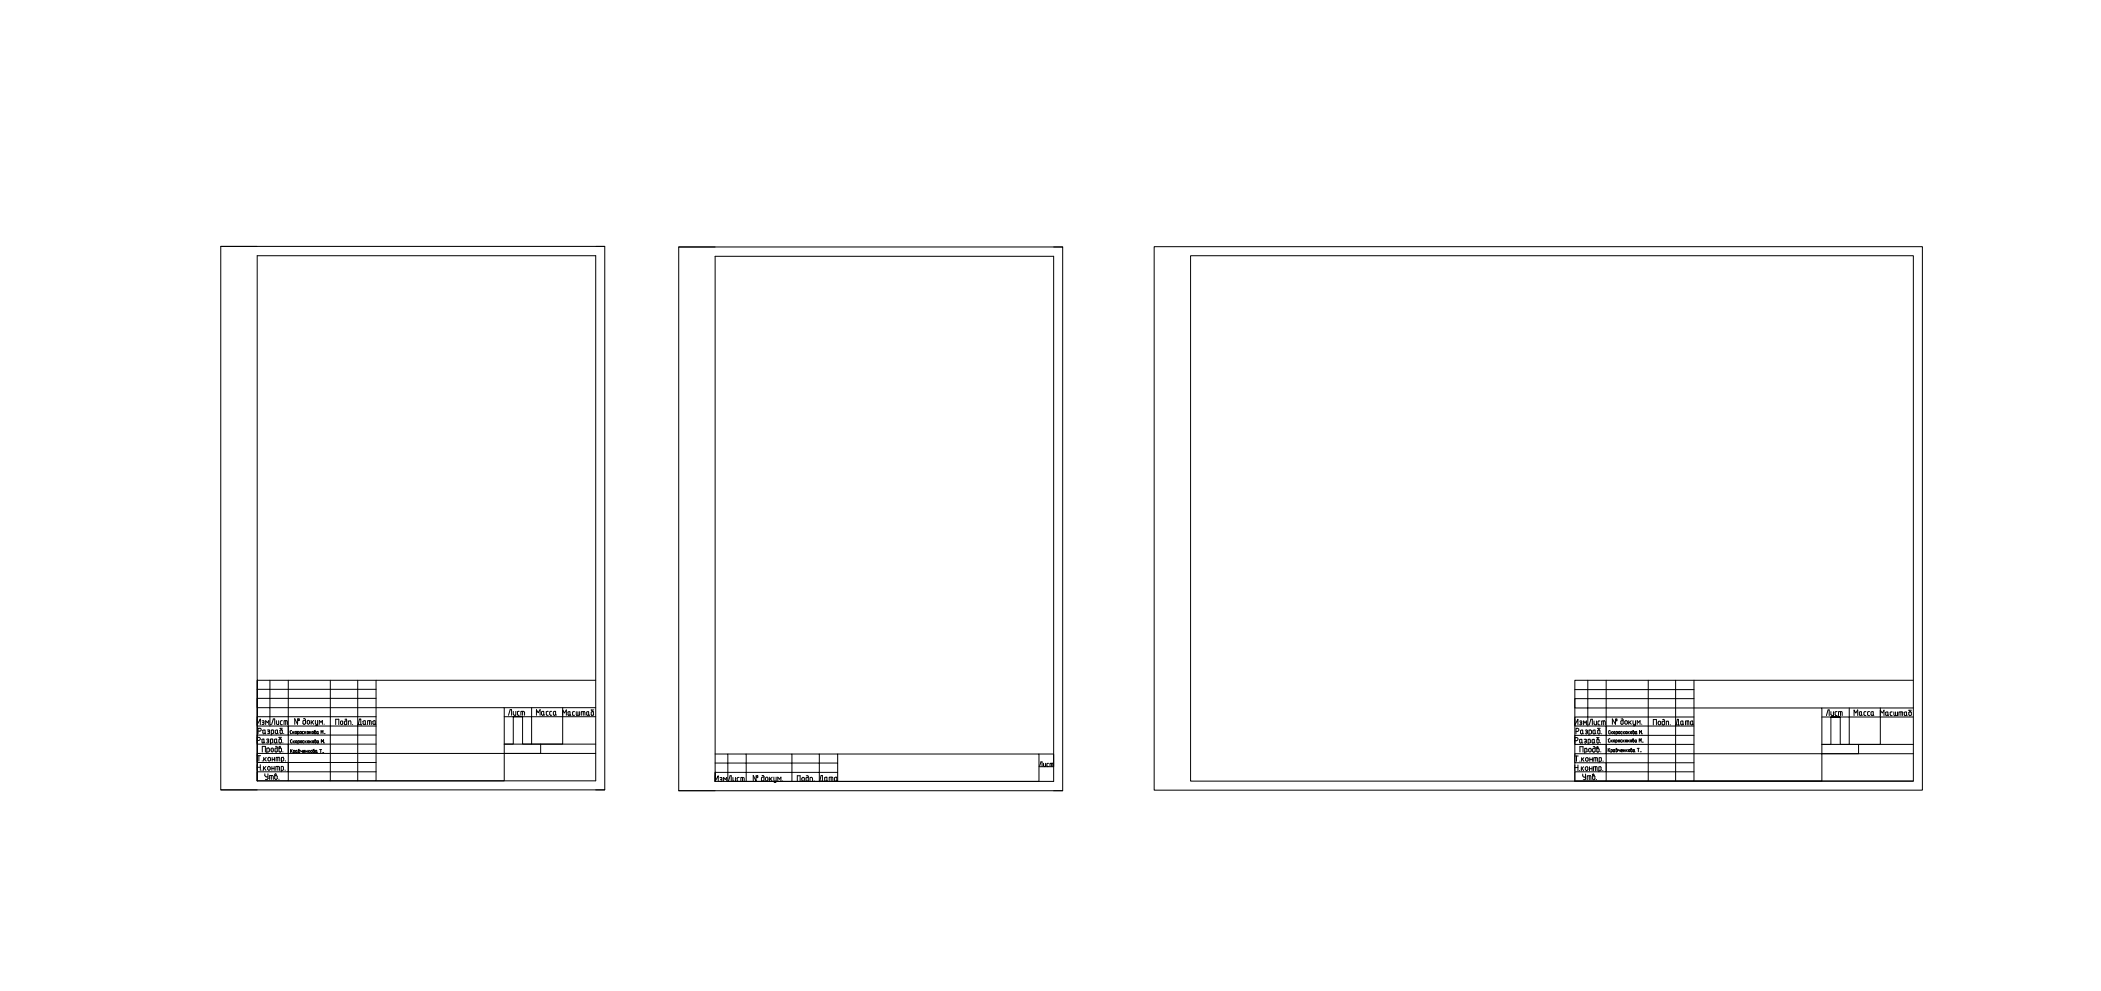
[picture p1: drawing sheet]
<svg xmlns="http://www.w3.org/2000/svg" width="630mm" height="297mm" viewBox="0 0 630 297" stroke-linecap="round" stroke-linejoin="round" font-family="sans-serif">
<g fill="none" stroke="#000" stroke-width=".3">
<path d="M66.2 73.9h115.2v162.9h-115.2zM66.2 73.9h10.9M178.6 73.9h2.8M203.5 74h115.2v163h-115.2zM203.5 74h11M316 74h2.7M346.1 73.9h230.4v162.9h-230.4zM357 76.7h216.8v157.4h-216.8zM77.1 206.6h3.8v2.7h31.9M77.1 215.5v1.7l1-1.7v1.7M77.4 219.1h.5a.45 .45 0 0 0 .4-.3 .45 .45 0 0 0-.2-.5h-.7v1.6M78.6 216.1l.6 .1-.3 .4"/>
<path d="M78.7 219l.8-.2 .2 1.2M78.7 216.6h.2M78.8 219l.2 1M78.9 216.6l.3 .1v.3l-.6 .1M79.5 219.7l-.4 .2M79.7 217.2v-1.2l.5 .6 .4-.6v1.2M80.2 218.8l.7 .1-.3 .4M80.3 219.3h.3M80.6 219.3l.3 .5h-.6M80.9 203.9v2.7h31.9M81.1 217.1v.1M81.4 217.2l.6-1.7h.4v1.7"/>
<path d="M81.8 218.8h-.4v1.5M81.9 218.7l.1 1M82.1 219.7l-.7 .2M82.8 220l-.3-.3v-.7l.3-.2h.4l.2 1.2M82.9 216v.9l.3 .3h.4v-1.2M83.3 219.7l-.5 .2M84 219l.2 1M84.3 217.2h.4M84.4 218.8l-.5 .2M84.5 218.7l.2 1M84.7 218.3h-.7l.6 .5M84.7 216l-.6 .3v.6l.2 .4"/>
<path d="M84.8 219.7l-.6 .2M85.1 219.8v.1M85.2 217.2v-1.2h.8l.2 1.2M85.7 216v1.2M86.4 203.9v30.1h-9.3M86.4 217.6h26.4M87 219.2l.2 .8M87.3 219.9h.2M87.5 219l-.5 .1M87.8 219.2v.7M87.9 219.6l.3 .3M88.2 219.2l-.4 .5"/>
<path d="M88.6 219.3h.4l-.1 .5-.4-.1zM89.2 215.4v1.7l-.8-1.7v1.7M89.5 219.2h-.3v1M89.5 215.4l.2 .2-.1 .4-.2-.1zM89.6 219.2l.1 .6-.5 .1M90 219.3h.4v.5l-.5-.1zM90.8 219.9h.2M91 215.4h.4M91 219.2l-.3 .2 .1 .6M91.4 215.3l.2 .4v1.2l-.2 .2-.6-.2v-.7M91.4 219.2v.7M91.5 219.6l.3 .3"/>
<path d="M91.6 215.9l-.8 .2M91.8 219.2l-.4 .5M92.2 216.1h.6v.8l-.3 .2-.4-.4zM92.2 219.3h.3v.5l-.4-.1zM92.8 219.2v.7M93 219.6l.3 .3M93.3 215.9v1.2M93.3 219.2l-.5 .5M93.6 216.4l.5 .7M93.7 219.3h.3l-.2 .6-.2-.2zM94.1 215.9l-.8 .8M94.2 219.4l.3-.2 .2 .2v.4l-.2 .1"/>
<path d="M94.3 219.1l.1 .9M94.4 219l-.2 .1M94.5 218.9l-.1 .4M94.6 215.9l.1 1.2M94.8 217.1h.4M95.2 215.9v1.3M95.3 217.3l-.6 .2M95.4 219.8v-.6h-.2l-.2 .2 .2 .6M95.4 219.8l-.2 .1M95.4 219.8l.1 .2M95.8 217.1v-1.2l.5 .6 .4-.6v1.2M96.3 219.9v-.9l.3 .5 .3-.5v.9"/>
<path d="M97.2 219.9h.1M97.2 217v.1M99.1 203.9v30.1h-12.7M100.7 217.2v-1.6h.9v1.6M102.2 216.2h.6l-.1 .9-.5-.1zM103.3 216.4l.2 .9M103.5 215.6h.3M103.8 215.5l.2 1.5M104 216.1l-.7 .2M104.1 217l-.6 .2M105 216.1h-.5v1.1M105.1 216l.1 1.2"/>
<path d="M105.7 217.1v.1M107.3 203.9v30.1h-8.2M107.3 217.4v-.2h1.1v.2M107.4 217.2l.4-1.7h.4v1.7M108.8 216.3l.8-.3 .1 1.2M108.9 216.3l.2 .9M109.6 217l-.5 .2M110.8 216v1.2M111.1 216h-.9v1.2M111.2 216l.1 1.2M111.8 216.3l.7-.3 .2 1.2M111.8 216.3l.2 .9"/>
<path d="M112.5 217l-.4 .2M112.8 203.9v30.1h-5.5M112.8 214.8h-31.9v2.8M151.2 214.8h8.2v8.2h-2.7v-8.2h-2.8v8.2h-2.7h10.9v2.8h-10.9M151.2 212.1h27.4M152.5 214.4l.5-1.7h.4v1.7M153.9 213.2v.9l.4 .3h.4v-1.2M155.2 213.5v.7l.2 .2h.3M155.7 213.2l-.6 .2M156.2 214.4v-1.2h.9l.2 .3v.9M156.7 213.2v1.2M159.4 212.1v2.7h9.3v-2.7"/>
<path d="M160.9 214.4v-1.7l.5 .9 .6-.9v1.7M162.4 213.4l.7-.2 .1 1.2M162.4 213.5v.7l.2 .2 .6-.2M163.8 213.5l.2 .9M164.1 214.4h.3M164.4 213.2l-.7 .2M164.8 213.5v.7l.6 .2M165.4 213.2l-.6 .2M165.9 213.4l.7-.2 .2 1.2M165.9 213.5l.2 .9M166.7 214.2l-.5 .2M168.7 214.4v-1.6l.5 .9 .6-.9v1.6"/>
<path d="M170.3 213.5l.6-.2v.9l.3 .3M170.3 213.6l.2 .9M171 214.2l-.5 .2M171.7 213.6l.2 .9M172 214.4h.3M172.3 213.3l-.7 .2M172.8 213.3l.2 1.2M173.3 213.3v1.1M173.8 213.3v1.1h-.7M174.9 213.3v1.1M175.2 213.3h-.9v1.1M175.3 213.2l.1 1.2"/>
<path d="M175.9 213.5l.6-.2v.9l.3 .3M175.9 213.6l.2 .9M176.6 214.2l-.4 .2M177.3 213.6l.2 .9M177.8 213.3l-.5 .2M177.8 213.2l.2 1M178.1 214.2l-.6 .2M178.1 212.8h-.8l.6 .5M178.6 203.9h-101.5v30.1v-157.3h101.5v157.3h-101.5M178.6 214.8h-9.9v8.2h-9.3M472.3 206.7h3.9v2.7h31.8M472.3 215.6v1.7l.9-1.7v1.7"/>
<path d="M472.6 219.2l.8-.2-.1-.6-.7-.1v1.7M473.7 216.2h.7v.3l-.4 .2M473.9 216.7h.1M474 216.7l.4 .1v.3l-.7 .1M474.7 219.8l-.5 .2-.2-.3v-.6l.2-.3h.4l.2 1.2M474.9 217.3v-1.2l.4 .6 .4-.6v1.2M475.4 218.9l.6 .1v.2l-.3 .2M475.6 219.4h.1M475.7 219.4l.3 .1v.3l-.6 .1M476.2 203.9v2.8h31.8M476.2 217.2v.1M476.6 217.3l.5-1.7h.4v1.7"/>
<path d="M477.3 219.7v-.6l-.3-.3h-.5v1.6M477.3 219.8l-.8 .2M478 216.1v.8l.4 .4h.4v-1.2M478.5 219.8l-.6 .2-.2-.3v-.6l.2-.3h.5v.9l.2 .3M479.1 219.1l.2 .9M479.2 216.4v.6l.6 .3M479.6 218.8l-.6 .3M479.6 218.8l.2 .9M479.8 216.1l-.6 .2M479.9 218.3h-.8l.6 .6M479.9 219.8l-.5 .2M480.3 219.9v.1"/>
<path d="M480.8 216.1v1.2M481.2 216.1h-.9v1.2M481.2 216l.2 .4v.9M481.7 203.9v30.2h-9.4M481.7 217.6h26.3M482.4 219.2l.2 .8M482.7 220h.2M482.9 219l-.6 .1M483.1 219.2v.8M483.3 219.6l.3 .4M483.6 219.2l-.5 .5M484 219.3h.3l-.2 .7-.2-.3z"/>
<path d="M484.5 215.5v1.6l-1-1.6v1.6M484.6 220l.5-.2-.2-.6h-.3v1M484.7 215.5h.2l-.1 .6zM486.1 216.3l.1 .9M486.2 215.5h.3M486.4 219.2l-.3 .2v.4l.3 .2M486.6 215.4l.1 1.5M486.7 216l-.7 .2M486.7 219.2v.8M486.8 216.9l-.5 .2M486.8 219.6l.4 .4M487.2 219.2l-.5 .5"/>
<path d="M487.3 216.1h.7l-.2 1-.5-.2zM488.2 219.2v.8M488.4 219.6l.2 .4M488.4 216v1.1M488.6 219.2l-.4 .5M488.7 216.5l.5 .6M489 219.3h.4l-.2 .7-.3-.3zM489.2 216l-.8 .7M489.7 216l.2 1.2M489.7 219.1v.7l.3 .2 .1-.6-.1-.2-.4 .2M489.8 219l-.2 .1M489.9 219l-.1 .3"/>
<path d="M490 217.1h.5M490.4 219.4l.4-.2-.2 .8-.2-.2zM490.5 216v1.3M490.5 217.4l-.7 .1M490.8 219.8l.1 .2M491 217.1v-1.1l.4 .5 .4-.5v1.1M491.7 220v-1l.3 .5 .3-.5v1M492.3 217v.1M492.6 219.9v.1M494.3 203.9v30.2h-12.6M495.8 217.3v-1.6h.9v1.6M497.3 216.3h.7l-.2 .9-.5-.1z"/>
<path d="M498.6 215.7h.3M498.9 215.6l.3 .3v1.1M499.2 216.2l-.8 .2v.6l.3 .4M499.2 217.1l-.5 .2M500.1 216.2h-.4v1.1M500.2 216.1l.2 1.2M500.9 217.2v.1M502.5 203.9v30.2h-8.2M502.5 217.5v-.2h1v.2M502.7 217.3l.3-1.7h.3v1.7M504 216.3l.7-.2 .2 1.2M504 216.4v.6l.3 .3 .5-.3"/>
<path d="M506 216.1v1.2M506.2 216.1h-.7v1.2M506.3 216l.2 1.3M507 216.3l.7-.2 .1 1.2M507 216.4l.2 .9M507.7 217l-.5 .3M508 203.9v30.2h-5.5M508 214.9h-31.8v2.7M546.4 214.9h8.2v8.2h-2.7v-8.2h-2.8v8.2h-2.7h11v2.8h-11M546.4 212.2h27.4M547.7 214.5l.5-1.7h.4v1.7M549.1 213.3v.9l.3 .3h.4v-1.2"/>
<path d="M550.3 213.6l.2 .9M550.6 214.5h.3M550.9 213.3l-.7 .2M551.9 213.3v1.2M552.2 213.3h-.9v1.2M552.3 213.2l.1 1.3M554.6 212.2v2.7h9.3v-2.7M556 214.5v-1.7l.5 .9 .6-.9v1.7M557.5 213.5l.7-.2v.9l.3 .3M557.6 213.6l.2 .9M558.3 214.2l-.4 .3M559 213.6l.1 .9"/>
<path d="M559.2 214.5h.4M559.6 213.3l-.6 .2M560.1 213.6l.1 .9M560.3 214.5h.4M560.7 213.3l-.7 .2M561.1 213.5l.7-.2 .1 1.2M561.1 213.6v.6l.2 .3 .5-.3M563.9 214.5v-1.6l.6 .8 .5-.8v1.6M565.4 213.6l.8-.2 .1 1.2M565.5 213.6l.2 1M566.2 214.3l-.5 .2M567.1 214.5h.3"/>
<path d="M567.4 213.4l-.6 .2v.6l.3 .4M567.9 213.4l.2 1.2M568.5 213.4v1.1M569 213.4v1.1h-.8M570.1 213.4v1.1M570.3 213.4h-.8v1.1M570.4 213.3l.2 1.2M571 213.6l.8-.2 .1 1.2M571.1 213.6l.1 1M571.8 214.3l-.5 .2M572.9 213.4l-.5 .2v.6l.3 .4M572.9 213.3l.3 .3v.6"/>
<path d="M573.2 214.3l-.5 .2M573.2 212.9h-.8l.6 .5M573.8 203.9h-101.5v30.2M573.8 214.9h-9.9v8.2h-9.3M66.2 236.8h10.9M77.1 221.9l.9-.2-.2-.6-.7-.1v1.7M77.1 229.2v1.7M77.1 226.5h1M77.1 230h1M77.6 226.5v1.6M78.1 229.2v1.7M78.5 221.7l.7-.2v.9l.2 .3"/>
<path d="M78.6 221.8l.1 .9M78.6 230.8v.1M78.7 225.4v-1.7h.9v1.7M78.7 228v.1M79 229.7v1.2M79.1 227v1.1M79.2 222.4l-.4 .3M79.2 230.2l.6 .7M79.3 227.5l.5 .6M79.4 231.9l.1 .7 .8 .3M79.8 229.7l-.8 .8M79.8 227l-.7 .8"/>
<path d="M79.9 221.6h.7l-.3 .5M79.9 222.6l.4 .1M80.1 222.1h.2M80.3 222.1l.3 .3-.3 .3M80.3 231.9v1.5M80.4 227.2h.7l-.2 .9-.5-.2zM80.4 233.4l-.8 .2M80.5 229.8a.58 .58 0 0 1 .6 .5 .58 .58 0 0 1-.5 .6l-.3-.4zM80.5 224.2h-.5v1.6M80.5 224.1l.3 .4v.7l-.3 .2h-.5M80.9 233.6v-1.2h.8l.3 .3v.9M81.3 224.4h.7v.8l-.4 .2-.3-.4z"/>
<path d="M81.4 232.4v1.2M81.5 221.5h-.4v1.5M81.5 230.3h.7M81.5 229.7v1.2M81.6 221.4l.2 1M81.6 227.6h.7M81.6 227v1.1M81.9 222.4l-.8 .3M82.2 221.7l.8-.2v.9M82.2 229.7v1.2M82.3 221.8l.2 .9M82.3 227v1.1"/>
<path d="M82.4 232.1l.2-.2 .3 .2-.4 .4M82.4 232.2v1.2l.5 .2 .2-.2v-.7l-.2-.3-.5 .2M82.5 224.5l.1 .9M82.6 223.7h.3M83 222.4l-.5 .3M83 222.4l.1 .3M83 223.7l.1 1.5M83.1 224.2l-.6 .2M83.2 225.2l-.5 .2M83.3 227v1.1M83.3 229.7v1.2M83.6 229.7h-.9v1.2"/>
<path d="M83.7 223.9l.2-.2 .2 .2-.3 .4M83.7 227h-.9v1.1M83.7 226.9l.2 .4v.8M83.7 229.7l.1 1.2M83.7 224v1.2l.2 .2 .5-.2v-.7l-.2-.4M83.7 233.5v.1M84.2 221.4l.2 .4v.6l-.2 .3-.5-.3v-.6M84.2 221.5l-.5 .2M84.2 224.2l-.5 .2M84.4 221h-.7l.5 .5M84.8 229.7h-.5v1.6M84.8 227h-.4v1.5"/>
<path d="M84.8 222.6v.1M84.8 225.3v.1M84.8 229.7l.2 1M84.9 226.9l.2 1M85.1 228l-.7 .1M85.1 230.7l-.8 .2M85.5 230.8v.1M85.6 228v.1M86.4 225.8h64.8v8.2h-38.4M86.4 231.3h26.4M86.4 228.5h26.4M86.4 223h26.4"/>
<path d="M86.4 220.3h26.4M87.1 221.9l.2 .8M87.1 224.6v1M87.3 225l.3 .6M87.4 222.7h.1M87.5 221.7l-.5 .2M87.6 224.6l-.5 .6M87.9 222v.7M88 222.3l.3 .4M88.3 222l-.4 .4M88.4 225.4v-.3l-.4-.2v.9M88.4 225.5l-.4 .1"/>
<path d="M88.6 225l.5-.1 .1 .8M88.6 225.1l.1 .6M88.7 222l.3 .1-.2 .6-.2-.3zM89.1 225.5l-.3 .1M89.6 222h-.3v1M89.6 224.6v1.1M89.7 221.9v.6M89.7 224.6l-.1 .3M89.7 224.9l-.2 .1M89.8 222.5l-.5 .2M89.8 224.9l.1 .5M89.9 225.5l-.2 .1"/>
<path d="M90.2 222l.3 .1v.4l-.2 .2zM90.2 224.9l.1 .3h.4M90.7 224.9v.7M90.9 225.2h.5v-.2h-.4v.6M91.1 222l-.3 .1v.4l.3 .2M91.1 225.6h.3M91.4 222v.7M91.6 222.3l.3 .4M91.7 225.2h.4M91.7 224.9v.7M91.9 222l-.5 .4M92.1 224.9v.7"/>
<path d="M92.3 222l.3 .1v.4l-.2 .2zM92.5 224.9v.7M92.5 225.2l.4 .4M92.9 224.9l-.4 .4M92.9 222v.7M93 222.3l.4 .4M93.3 224.9l.3 .1v.4l-.2 .2-.3-.2zM93.4 222l-.5 .4M93.8 222l.3 .1-.2 .6-.3-.3zM94.1 224.6l-.2 .1 .2 1M94.1 224.9l-.2 .1M94.1 224.6l-.1 .3"/>
<path d="M94.2 224.9l.1 .5M94.4 225.5l-.3 .1M94.4 221.9l.1 .8M94.5 221.7l-.1 .1M94.6 225l.4-.1 .2 .8M94.6 221.7l-.1 .3M94.7 225.1v.6M94.7 222l-.3 .1M94.7 221.9l.1 .6-.2 .2M95.1 222.1l.4-.1-.2 .7-.2-.2zM95.1 225.5l-.4 .1M95.5 222.5l.1 .2"/>
<path d="M95.8 224.6h.6M96.2 224.6v1M96.4 222.7v-1l.3 .6 .3-.6v1M96.8 225.6h.1M97.3 222.6v.1M151.2 225.8v-13.7h-70.3v-2.8h-3.8v2.8h3.8v2.7h-3.8v2.8h9.3v2.7h-9.3v2.7h9.3v2.8h-9.3v2.7h9.3v2.8h-9.3v2.7M151.2 225.8h27.4M162.1 223h16.5M178.6 236.8h2.8M203.5 237h11M214.5 228.7h3.8v2.8h5.5v2.7h-5.5v-2.7h-3.8v2.7v-157.4h101.5v157.4h-101.5M214.5 226h3.8v2.7h5.5v2.8h13.7v2.7h-13.7"/>
<path d="M214.5 234.2l.9-1.7v1.7M214.5 232.5v1.7M215.9 233.1l.6 .1-.3 .4M216.1 233.6h.1M216.2 233.6l.3 .1v.3l-.6 .1M217 234.2v-1.2l.5 .6 .4-.6v1.2M218.3 226h5.5v2.7h13.7v2.8h8.2v2.7h-8.2M218.4 234.1l.5-1.6h.4v1.7M219.8 233v.9l.3 .3h.5v-1.2M221.1 233.3l.1 .9M221.7 233l-.7 .3M222.7 233v1.2"/>
<path d="M222.9 233h-.7v1.2M223 233l.2 1.2M223.8 226h13.7v2.7h8.2v2.8h5.5v2.7h-5.5M226.7 232.4v1.7l-.8-1.7v1.7M227 232.5l.2 .1-.1 .5-.2-.2zM228.5 232.4l.6 .3v1.2l-.2 .2-.6-.2v-.7M229.1 232.9l-.8 .2M229.6 233.1l.4-.2 .3 .2v.8l-.3 .2-.5-.4zM230.8 232.9v1.2M231.1 233.5l.5 .6M231.6 232.9l-.8 .8M232.1 232.9l.1 1.2"/>
<path d="M232.3 234.1h.4M232.7 232.9v1.4M232.8 234.3l-.6 .3M233.3 234.1v-1.2l.5 .6 .4-.6v1.2M234.7 234v.1M237.5 226h8.2v2.7h5.5v2.8M239.1 234.1v-1.6h.8v1.6M240.5 233.2h.7l-.1 .9h-.4l-.2-.3zM241.7 233.3l.2 .9M241.8 232.5h.3M242.2 232.4l.2 1.5M242.4 233l-.8 .2"/>
<path d="M242.5 234l-.5 .1M243.4 233h-.5v1.1M243.4 232.9l.3 .4v.8M244.2 234v.1M245.7 226h5.5v2.7M245.7 234.3v-.2h1.1v.2M245.9 234.1l.3-1.7h.4v1.7M247.2 233.2l.8-.3 .2 1.3M247.3 233.2l.2 1M248 234l-.4 .1M249.3 232.9v1.2M249.5 232.9h-.8v1.2"/>
<path d="M249.6 232.9l.2 1.2M250.2 233.2l.8-.3 .1 1.3M250.3 233.2l.1 1M251 234l-.5 .1M251.2 226h60.4v8.2h-60.4M311.6 226h4.4v3.8h-4.4M311.7 229.7l.5-1.3h.3v1.3M312.9 228.8v.7l.3 .3M313.5 228.8v.9h-.3M314.2 229.7h.3M314.5 228.8l-.6 .2 .2 .8M315.3 228.8v.9"/>
<path d="M315.6 228.8h-.7v.9M315.6 228.7l.1 1M316 237h2.7M472.3 222h.5l.4-.3-.2-.6h-.7v1.6M472.3 234.1h101.5M472.3 229.3v1.7M472.3 226.6h1M472.3 230.1h.9M472.8 226.6v1.6M473.2 229.3v1.7M473.6 221.8l.8-.2 .2 1.2M473.7 221.9l.2 .9"/>
<path d="M473.7 230.9v.1M473.8 225.4v-1.6h.9v1.6M473.8 228.1v.1M474.2 229.8v1.2M474.3 227.1v1.1M474.4 222.5l-.4 .2M474.5 230.3l.4 .7M474.6 227.5l.4 .7M474.6 232l.1 .7 .8 .2M474.9 229.8l-.7 .8M475 227.1l-.7 .7M475.1 221.6l.6 .1-.2 .5"/>
<path d="M475.1 222.6l.4 .2M475.2 222.2h.3M475.5 222.2l.2 .1-.2 .4M475.5 232v1.5M475.5 230h.6v.7l-.3 .3-.4-.4zM475.6 233.5l-.8 .2M475.6 227.2h.6l-.1 .9-.6-.2zM475.7 224.3h-.5v1.5M475.7 224.2l.2 1M476 225.2l-.8 .2M476.6 232.5v1.2M476.6 224.3l.5 .1-.1 1h-.4l-.2-.3z"/>
<path d="M476.7 221.6h-.5v1.5M476.7 230.4h.7M476.7 229.8v1.2M476.8 227.6h.7M476.8 221.5l.1 .9M476.8 227.1v1.1M476.8 232.5h-.8v1.2M476.9 232.4l.2 1.3M477 222.5l-.8 .2M477.4 221.8l.7-.2 .2 1.2M477.4 221.9l.2 .9M477.4 229.8v1.2"/>
<path d="M477.5 232.2l.4-.2 .1 .2-.3 .3M477.5 227.1v1.1M477.6 224.6v.6l.3 .3M477.6 232.2l.2 1.5M477.8 223.8h.3M478 232.5l-.5 .2M478.1 223.7l.3 .4v1.1l-.5 .2M478.1 232.4l.2 1.1M478.2 222.5l-.5 .2M478.4 224.3l-.8 .2M478.4 233.5l-.5 .2M478.5 229.8v1.2"/>
<path d="M478.5 227.1v1.1M478.7 229.8h-.8v1.2M478.8 224l.4-.2 .1 .2-.3 .3M478.8 227.1h-.9v1.1M478.8 229.7l.2 1.3M478.8 233.6v.1M478.9 227l.1 1.2M478.9 221.9l.1 .9M478.9 224l.1 1.5M479.3 224.2l.3 .4v.6l-.6 .2M479.3 221.6l-.5 .2M479.3 224.3l-.5 .2"/>
<path d="M479.4 221.5l.2 .9M479.6 221.1h-.7l.5 .5M479.6 222.5l-.5 .2M479.9 229.8h-.4v1.5M480 227.1h-.4v1.5M480 222.6v.1M480 229.7l.1 1M480.1 227l.1 1M480.1 225.3v.1M480.2 230.7l-.7 .3M480.3 228l-.7 .2M480.7 230.9v.1"/>
<path d="M480.7 228.1v.1M481.7 225.9h64.7v8.2h-38.4M481.7 231.3h26.3M481.7 228.6h26.3M481.7 223.1h26.3M481.7 220.4h26.3M482.3 224.3v1M482.3 221.7l.2 .8M482.4 224.7l.4 .6M482.6 222.4h.2M482.8 221.4l-.5 .3M482.8 224.3l-.5 .6"/>
<path d="M483.1 221.8v.6M483.2 222l.3 .4M483.5 225.2v-.4l-.4-.2v1M483.5 225.2l-.4 .1M483.5 221.8l-.4 .4M483.8 224.7l.4-.1 .1 .8M483.8 224.8l.2 .6M484.2 225.2l-.2 .1M484.7 224.6l.1-.3-.2 .2 .2 .9M484.8 221.8h-.3v.9M484.9 224.6l-.3 .1M484.9 221.8l.1 .5"/>
<path d="M485 222.4h-.5M485 224.6l.1 .6M485.1 225.2l-.3 .1M485.4 221.8l.3 .1v.5h-.2zM485.4 224.6l.1 .4h.3M485.8 224.6v.7M486 221.9v.4l.3 .1M486.1 225h.5l-.1-.3h-.3l-.1 .5 .5 .1M486.3 221.8l-.3 .1M486.7 221.8v.6M486.8 222l.3 .4M486.8 225h.5"/>
<path d="M486.8 224.6v.7M487.1 221.8l-.4 .4M487.3 224.6v.7M487.5 221.8a.29 .29 0 0 1 .4 .3 .29 .29 0 0 1-.4 .3zM487.6 224.6v.7M487.8 224.9l.2 .4M488 224.6l-.4 .5M488.1 221.8v.6M488.3 222l.3 .4M488.4 224.7h.4v.5l-.3 .1zM488.6 221.8l-.5 .4M488.9 221.9l.1-.1a.29 .29 0 0 1 .3 .3 .29 .29 0 0 1-.3 .3z"/>
<path d="M489 224.7l.4-.1 .1 .6M489.2 224.3l-.2 .2 .2 .9M489.3 224.3l-.2 .3M489.5 221.9l.4-.1 .2 .5M489.5 225.2l-.3 .1M489.7 224.7l.4-.1 .2 .8M489.7 221.4v1M489.8 221.4l-.1 .4M489.8 224.8l.1 .6M490.1 222.4h-.3M490.2 225.2l-.2 .1M490.3 221.9l.4-.1 .1 .6"/>
<path d="M490.3 221.9l.2 .5h.2M491 224.3h.6M491.3 224.3v1M491.6 222.4v-1l.3 .6 .3-.6v1M491.9 225.3h.1M492.5 222.4h.1M546.4 225.9v-13.7h-70.2v-2.8h-3.9v2.8h3.9v2.7h-3.9v2.7h9.4v2.8h-9.4v2.7h9.4v2.8h-9.4v2.7h9.4v2.7h-9.4v2.8M546.4 225.9h27.4M557.4 223.1h16.4"/>
<circle cx="485.5" cy="219.5" r=".32"/>
<circle cx="487.6" cy="219.5" r=".32"/>
<circle cx="484" cy="222.1" r=".3"/>
</g>
</svg>
